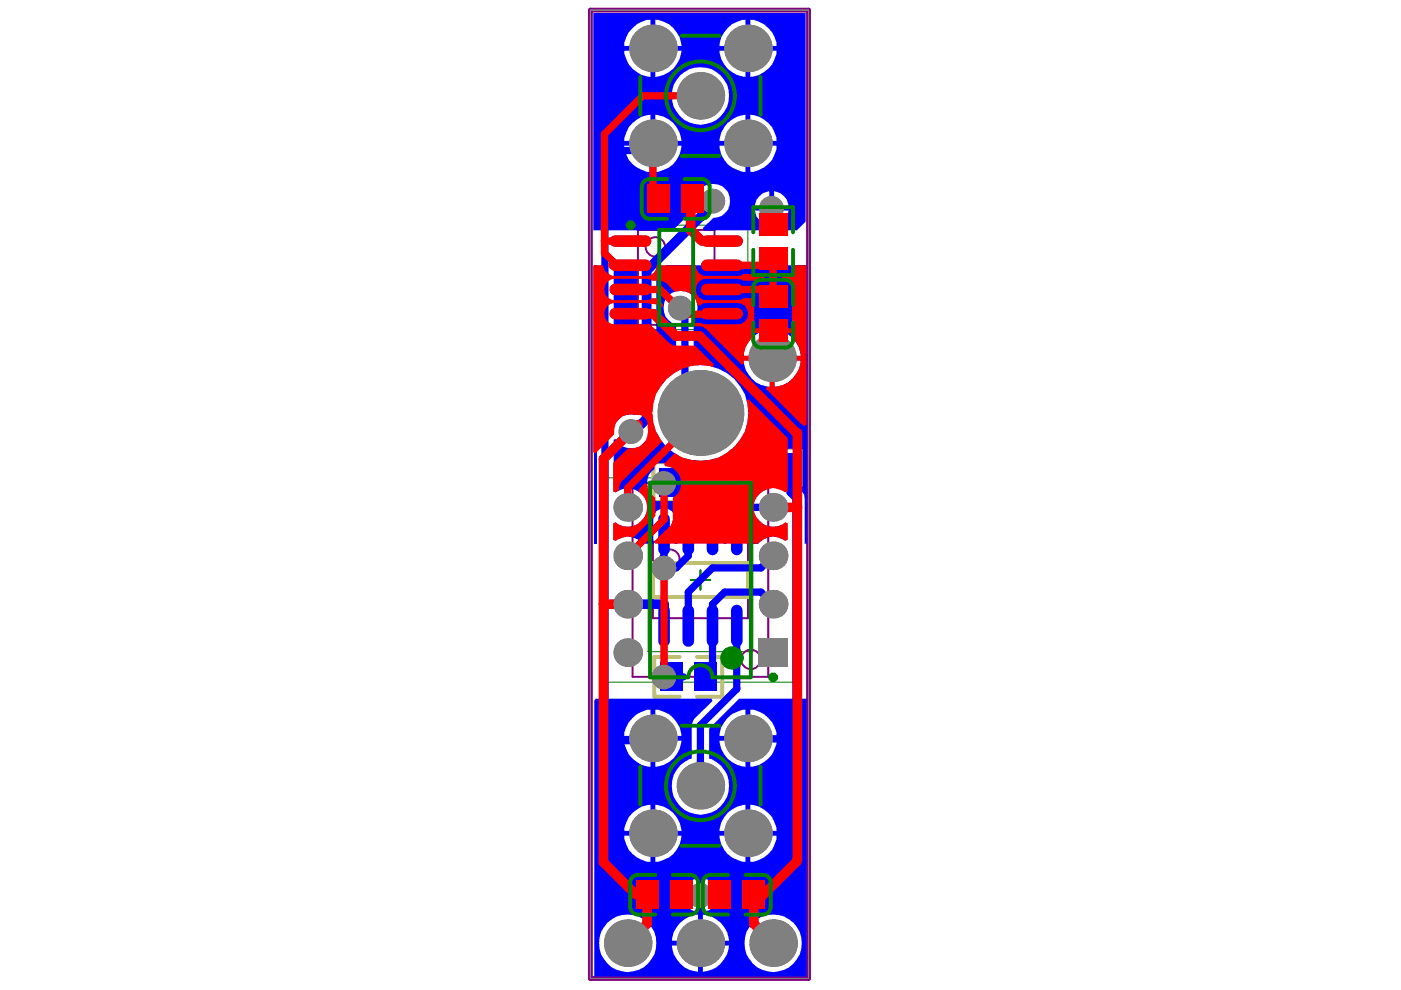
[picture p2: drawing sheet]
<svg xmlns="http://www.w3.org/2000/svg" width="297mm" height="210mm" viewBox="0 0 297 210" stroke-linecap="round" stroke-linejoin="round" font-family="sans-serif">
<path d="M125.2 2.1h46.2v205.4h-46.2z" fill="none" stroke="#808080" stroke-width=".21"/>
<path d="M141.3 58.8h4.1M143.4 56.8v4.1M146.4 123h4.2M148.5 120.9v4.1" fill="none" stroke="#008000" stroke-width=".41"/>
<path d="M128.2 47.7h30.4v22.2h-30.4zM128.9 101.3h39.2v43.3h-39.2zM137.4 107.8h22.2v30.4h-22.2z" fill="none" stroke="#008000" stroke-width=".21"/>
<g fill="none" stroke="#800080" stroke-width=".41">
<path d="M135.2 48.8h16.3v20.1h-16.3zM134.1 102.4h28.8v41.1h-28.8zM138.4 114.9h20.2v16.2h-20.2z"/>
<circle cx="138.9" cy="52.3" r="2.05"/>
<circle cx="142" cy="118.6" r="2.05"/>
<circle cx="159.2" cy="139.8" r="2.05"/>
</g>
<path d="M125.2 2.1h46.2v205.4h-46.2z" fill="none" stroke="#800080" stroke-width="1"/>
<g fill="none" stroke="#800080" stroke-width=".21">
<circle cx="148.5" cy="20.3" r=".82"/>
<circle cx="148.5" cy="20.3" r="4.2"/>
<circle cx="148.5" cy="20.3" r="7.3"/>
<circle cx="148.5" cy="166.6" r=".82"/>
<circle cx="148.5" cy="166.6" r="4.2"/>
<circle cx="148.5" cy="166.6" r="7.3"/>
</g>
<path d="M143.9 98h-5.4v8.4h5.4M147.6 98h5.3v8.4h-5.3M161.4 94.9h-3.7a1.64 1.64 0 0 0-1.7 1.7v5.1a1.64 1.64 0 0 0 1.7 1.7h3.7M165.1 94.9h3.7a1.64 1.64 0 0 1 1.6 1.7v5.1a1.64 1.64 0 0 1-1.6 1.7h-3.7M138.4 119.4h20.2v7.2h-20.2zM144.1 139.3h-5.4v8.4h5.4M147.8 139.3h5.3v8.4h-5.3" fill="none" stroke="#c0c073" stroke-width=".82"/>
<circle cx="137.4" cy="113.3" r=".51" fill="none" stroke="#c0c073" stroke-width="1"/>
<g fill="#00f">
<path d="M125.9 56.2h.5v59.1h-.5z"/>
<path d="M152.7 104.1h3.8l1.4-.5 .3-.4h4.5l.1 .5a3.9 3.9 0 0 0-2.5 2h-4.1a1.76 1.76 0 0 0-1.8 1.9v1.2l-.3 .4-.1 .8v5.3h-.7v-5.3a2.11 2.11 0 0 0-2.1-2.2v-1.6h1.5z"/>
<path d="M158.8 109.4h1.5a4 4 0 0 0 6.2 1.4l.4 .2v3.5l-.4 .2a4.1 4.1 0 0 0-5.8 .6h-2.2v-5.5z"/>
<path d="M130.1 56.2h4.7l.3 .5-.1 30.7-.4 .6a3.3 3.3 0 0 0-4 1.8l-.5-.1z"/>
<path d="M130.1 93.2l.5-.1a3.6 3.6 0 0 0 4.1 1.9 3.6 3.6 0 0 0 2.7-3.5l.9-1 .5 .1a10.1 10.1 0 0 0 9.7 7.1l-.1 .5h-9.7v1.3a3.6 3.6 0 0 0 0 5.9v.8h8.8v1.7l-.4 .2a2.26 2.26 0 0 0-3.4 1.9v5.3h-.6v-5.3a2.26 2.26 0 0 0-2.3-2.2 2.26 2.26 0 0 0-2.3 2.2v5.3h-2.2a4.2 4.2 0 0 0-5.8-.6l-.4-.2v-3.5l.4-.2a4.1 4.1 0 0 0 5.6-.4 4.1 4.1 0 0 0 0-5.6 4.1 4.1 0 0 0-5.6-.4l-.4-.2z"/>
<path d="M139.2 58.2l2-2h29.9v59.1h-.5l-.1-10.4-.4-.6-.7-.6 .2-.5h.6v-8h-14v4.8l-.4 .4h-3.1v-2.2h-4.1l-.1-.5a10.1 10.1 0 0 0 10.2-10.6 10.1 10.1 0 0 0-11.2-9.6l-.4-.3v-9.6a3.6 3.6 0 0 0-.8-5.4 3.6 3.6 0 0 0-5.3 1.6 3.6 3.6 0 0 0 2.4 5v10a9.6 9.6 0 0 0-3.7 3.7l-.5-.1zM164.2 69.9v5.5h5.6a6 6 0 0 0-5.6-5.5zM159.4 71.6a5.6 5.6 0 0 0-1.7 3.8h5.5v-5.5a5.6 5.6 0 0 0-3.8 1.7zM164.2 76.5v5.5a6 6 0 0 0 5.6-5.5zM157.7 76.5a6 6 0 0 0 5.5 5.5v-5.5z"/>
<path d="M126.3 148.1h24.6l.2 .5-3.9 3.8-.3 .7-.2 .7v7.1a6.1 6.1 0 0 0-3.4 8.8 6.1 6.1 0 0 0 9.4 1.3 6.1 6.1 0 0 0-.8-9.4l-1-.6-.5-.1v-6.4l6.3-6.4h14.3v59h-45v-58.6zM159.1 150.5v5.5h5.5a6 6 0 0 0-5.5-5.5zM154.3 152.2a5.6 5.6 0 0 0-1.8 3.8h5.6v-5.5a6.2 6.2 0 0 0-3.8 1.7zM138.9 150.5v5.5h5.6a6 6 0 0 0-5.6-5.5zM134.1 152.2a5.6 5.6 0 0 0-1.7 3.8h5.5v-5.5a5.6 5.6 0 0 0-3.8 1.7zM159.1 157.1v5.5a6 6 0 0 0 5.5-5.5zM152.5 157.1a6 6 0 0 0 5.6 5.5v-5.5zM138.9 157.1v5.5a6 6 0 0 0 5.6-5.5zM132.4 157.1a6 6 0 0 0 5.5 5.5v-5.5zM159.1 170.6v5.6h5.5a6 6 0 0 0-5.5-5.6zM154.3 172.4a6.2 6.2 0 0 0-1.8 3.8h5.6v-5.6a6.2 6.2 0 0 0-3.8 1.8zM138.9 170.6v5.6h5.6a6 6 0 0 0-5.6-5.6zM134.1 172.4a6.2 6.2 0 0 0-1.7 3.8h5.5v-5.6a5.6 5.6 0 0 0-3.8 1.8zM159.1 177.2v5.5a5.8 5.8 0 0 0 5.5-5.5zM152.5 177.2a5.8 5.8 0 0 0 5.6 5.5v-5.5zM138.9 177.2v5.5a5.8 5.8 0 0 0 5.6-5.5zM132.4 177.2a5.8 5.8 0 0 0 5.5 5.5v-5.5zM149 186.2v3.1h3.1a3.6 3.6 0 0 0-3.1-3.1zM145.9 187.2l-.6 .8-.4 1.3h3.1v-3.1l-1.3 .4zM149 190.3v3.1a3.6 3.6 0 0 0 3.1-3.1zM144.9 190.3a3.6 3.6 0 0 0 3.1 3.1v-3.1zM149 193.9v5.6h5.6a6 6 0 0 0-5.6-5.6zM144.2 195.7a5.6 5.6 0 0 0-1.8 3.8h5.6v-5.6a5.6 5.6 0 0 0-3.8 1.8zM149 200.5v5.5a6 6 0 0 0 5.6-5.5zM142.4 200.5a6 6 0 0 0 5.6 5.5v-5.5zM157.8 200a6.1 6.1 0 0 0 12.2 0 6.1 6.1 0 0 0-12.2 0zM127 200a6.1 6.1 0 0 0 12.1 0 6.1 6.1 0 0 0-12.1 0z"/>
<path d="M125.8 2.8h45v44.2l-1.8 1.9h-19.8l-.2-.6 2.3-2.1a3.6 3.6 0 0 0 3.5-4.1 3.6 3.6 0 0 0-4.4-3.1 3.6 3.6 0 0 0-2.6 4.7l-5.2 5.2h-16.8zM159.1 4.2v5.5h5.5a6 6 0 0 0-5.5-5.5zM154.3 5.9a5.6 5.6 0 0 0-1.8 3.8h5.6v-5.5a6.2 6.2 0 0 0-3.8 1.7zM138.9 4.2v5.5h5.6a6 6 0 0 0-5.6-5.5zM134.1 5.9a5.6 5.6 0 0 0-1.7 3.8h5.5v-5.5a5.6 5.6 0 0 0-3.8 1.7zM159.1 10.8v5.5a6 6 0 0 0 5.5-5.5zM152.5 10.8a6 6 0 0 0 5.6 5.5v-5.5zM138.9 10.8v5.5a6 6 0 0 0 5.6-5.5zM132.4 10.8a6 6 0 0 0 5.5 5.5v-5.5zM142.4 20.3a6.1 6.1 0 0 0 12.2 0 6.1 6.1 0 0 0-12.2 0zM159.1 24.3v5.6h5.5a6 6 0 0 0-5.5-5.6zM154.3 26.1a6.2 6.2 0 0 0-1.8 3.8h5.6v-5.6a6.2 6.2 0 0 0-3.8 1.8zM138.9 24.3v5.6h5.6a6 6 0 0 0-5.6-5.6zM134.1 26.1a6.2 6.2 0 0 0-1.7 3.8h5.5v-5.6a5.6 5.6 0 0 0-3.8 1.8zM159.1 30.9v5.5a5.8 5.8 0 0 0 5.5-5.5zM152.5 30.9a5.8 5.8 0 0 0 5.6 5.5v-5.5zM138.9 30.9v5.5a5.8 5.8 0 0 0 5.6-5.5zM132.4 30.9a5.8 5.8 0 0 0 5.5 5.5v-5.5zM164.1 40.5v3.1h3.1a3.6 3.6 0 0 0-3.1-3.1zM161 41.6l-.6 .7-.4 1.3h3.1v-3.1l-1.3 .5zM164.1 44.6v3.1a3.6 3.6 0 0 0 3.1-3.1zM160 44.6a3.6 3.6 0 0 0 3.1 3.1v-3.1z"/>
</g>
<path d="M145.9 113.3v4.5" fill="none" stroke="#00f" stroke-width="1.5"/>
<path d="M140.8 128.1v4.6" fill="none" stroke="#00f" stroke-width="2.1"/>
<circle cx="140.8" cy="143.5" r=".77" fill="#00f"/>
<path d="M129.8 31.9h7.1M128.3 47.4v109.7h9.5M145.2 66.6v17.7M159.6 99.2l-3.1 3h-7.2v9.4l1.8 1.7M166.8 99.2l.7 .7v4.5l1.3 1.2v51h-10M140.8 113.3v7.1h2.6l2.5-2.6M163.9 117.8l-2.5 2.6h-10.3l-5.2 5.1v7.2M163.9 107.6h-7.7v5.7M156.2 132.7v13.4l-7.7 7.7v12.8M163.9 128.1l-2.5-2.6h-7.8l-2.5 2.6v15.4M140.8 143.5h4.1" fill="none" stroke="#00f" stroke-width="1.5"/>
<path d="M151.1 43.4l-14 14v31.4l-1.3 1.3M133.1 128.1h7.7" fill="none" stroke="#00f" stroke-width="2.1"/>
<g fill="#808080">
<circle cx="140.7" cy="143.6" r="2.62"/>
<circle cx="140.7" cy="120.5" r="2.62"/>
<circle cx="151.1" cy="42.6" r="2.62"/>
<circle cx="140.7" cy="102.5" r="2.62"/>
<circle cx="133.8" cy="91.5" r="2.62"/>
<circle cx="144.2" cy="65.3" r="2.62"/>
<circle cx="148.5" cy="189.9" r="2.62"/>
<circle cx="163.6" cy="44.2" r="2.62"/>
<circle cx="163.9" cy="128.1" r="3"/>
<circle cx="163.9" cy="117.8" r="3"/>
<circle cx="163.9" cy="107.6" r="3"/>
<circle cx="133.1" cy="200" r="5"/>
<circle cx="133.1" cy="138.4" r="3"/>
<circle cx="133.1" cy="128.1" r="3"/>
<circle cx="133.1" cy="117.8" r="3"/>
<circle cx="133.1" cy="107.6" r="3"/>
<circle cx="148.5" cy="200" r="5"/>
<circle cx="163.9" cy="200" r="5"/>
<circle cx="148.5" cy="166.6" r="5"/>
<circle cx="158.6" cy="176.7" r="5"/>
<circle cx="163.7" cy="76" r="5"/>
<circle cx="158.6" cy="30.4" r="5"/>
<circle cx="158.6" cy="10.3" r="5"/>
<circle cx="158.6" cy="156.5" r="5"/>
<circle cx="148.5" cy="20.3" r="5"/>
<circle cx="138.4" cy="176.7" r="5"/>
<circle cx="138.4" cy="30.4" r="5"/>
<circle cx="138.4" cy="10.3" r="5"/>
<circle cx="138.4" cy="156.5" r="5"/>
<circle cx="148.5" cy="87.6" r="9.1"/>
</g>
<path d="M160.8 135.3h6.2v6h-6.2z" fill-rule="evenodd" fill="#808080"/>
<path d="M140.8 110v6.5M145.9 110v6.5M156.2 110v6.5M140.8 129.4v6.5M145.9 129.4v6.5M156.2 129.4v6.5" fill="none" stroke="#00f" stroke-width="2.5"/>
<g fill="#00f">
<path d="M164.4 96.2h4.8v5.9h-4.8z" fill-rule="evenodd"/>
<path d="M157.2 96.2h4.8v5.9h-4.8z" fill-rule="evenodd"/>
</g>
<path d="M151.1 129.4v6.5" fill="none" stroke="#00f" stroke-width="2.5"/>
<g fill="#00f">
<path d="M140 140.5h4.7v6h-4.7z" fill-rule="evenodd"/>
<path d="M147.2 140.5h4.7v6h-4.7z" fill-rule="evenodd"/>
</g>
<path d="M151.1 110v6.5" fill="none" stroke="#00f" stroke-width="2.5"/>
<g fill="#00f">
<path d="M147 99.3h4.7v5.9h-4.7z" fill-rule="evenodd"/>
<path d="M139.8 99.3h4.7v5.9h-4.7z" fill-rule="evenodd"/>
</g>
<g fill="#f00">
<path d="M136.7 102.4l.5 .2a3.1 3.1 0 0 0 1.7 2.9v3.9l-4.6 4.5a4 4 0 0 0-3.8 .8l-.5-.2v-3.5l.5-.2a4.1 4.1 0 0 0 5.8-.7 4.1 4.1 0 0 0-.8-5.8v-.5z"/>
<path d="M140.8 98.3l2.3-2.2a10.1 10.1 0 0 0 11.4-.4 10.1 10.1 0 0 0 3.8-10.8l.5-.2 8.2 8.2v11.3l-.5 .2a4.1 4.1 0 0 0-5.6 .4 4.1 4.1 0 0 0 0 5.6 4.1 4.1 0 0 0 5.6 .4l.5 .2v3.5l-.5 .2a4.1 4.1 0 0 0-5.8 .6h-21.8l-.2-.5 3.4-3.3 .3-.6 .2-.8v-4.6a3.6 3.6 0 0 0 1.7-3.9 3.6 3.6 0 0 0-3.3-2.8z"/>
<path d="M125.8 56.2h2a1.77 1.77 0 0 0 1 1.7l.8 .5 .8 .1h6.5a2.12 2.12 0 0 0 2.3-2.3h8.4a2.12 2.12 0 0 0 2.2 2.3h6.5l.8-.1 .6-.3h4.4v1.4h-4.4l-.6-.3-.8-.1h-6.5a2.26 2.26 0 0 0-2.2 2.3 2.26 2.26 0 0 0 2.2 2.2h6.5l.8-.1 .6-.3h2.2v6.4h8v-10.1h-2.1v-1.4h2.1v-1.9h3.1v33.8l-.5 .3-.7-.5-7.4-7.4 .2-.4h.6v-5.5h-5.5l.1 .6-.6 .2-7.5-7.5-.7-.5-3.4-.1-.1-.5 .5-.2h2.7l.2 .2 .9 .1h6.5a2.26 2.26 0 0 0 2.3-2.3 2.26 2.26 0 0 0-2.3-2.2h-6.5l-.9 .1-.5 .4h-.5a3.5 3.5 0 0 0-4.8-2.9l-1.8-1.9-1.3-.5h-1.8l-.4-.3-.9-.1h-6.5a2.26 2.26 0 0 0-2.2 2.3 2.26 2.26 0 0 0 2.2 2.2h6.5l.9-.1 .4-.3h1.1l1.3 1.4-.1 .5-.3 .1a2.27 2.27 0 0 0-2.4-.7l-.9-.2h-6.5a2.26 2.26 0 0 0-2.2 2.2 2.26 2.26 0 0 0 2.2 2.3l7.3-.1 4.1 4 .7 .5 4.9 .1 4 4-.2 .5a10.1 10.1 0 0 0-11.1 4 10.1 10.1 0 0 0 .3 11.8l-8.6 8.5-.6 1.4v.5l-.7 .4-.5-.2v-6.1l3.2-3a3.7 3.7 0 0 0 4.1-4.7 2.2 2.2 0 0 0-2.6-2.4 3.6 3.6 0 0 0-4.5 4.1l-3.9 4-.5-.1zM159.9 70.6v.6a6.1 6.1 0 0 0-2.2 4.2h12.1a5.6 5.6 0 0 0-1.9-3.9v-.9zM164.2 76.5v5.5a6 6 0 0 0 5.6-5.5z"/>
</g>
<path d="M138.4 30.4v11.7l1.4 1.3M148.5 20.3h-12.2l-8.1 8.1v25.3l2.5 2.4M128.2 51.1h5.5M129.7 56.2h4M153 56.2h9.4M163.9 56.2v5.2M133.7 61.4h6.3l5.2 5.2h7.7M153 61.4h9.4M163.9 70.1l1 6.7M148.5 88.1l-15.4 15.4v4.1M140.8 102.4v7.7l-7.7 7.7M140.8 120.4v23.1" fill="none" stroke="#f00" stroke-width="1.5"/>
<path d="M146.4 43.1v5.8M146.6 48.9l2.2 2.2M133.7 66.5h4.8l4.8 4.7h5l20.7 20.7M135.2 90l-7.2 7.3v85.5l6.8 6.9M169.1 91.8v90.4l-.1 .4-7.5 7.5M163.9 107.6h5.2M128 128.1h5.1M137.2 189.7v6.2l-4.1 4.1M159.8 189.7v6.2l4.1 4.1" fill="none" stroke="#f00" stroke-width="2.1"/>
<g fill="#808080">
<circle cx="140.7" cy="143.6" r="2.62"/>
<circle cx="140.7" cy="120.5" r="2.62"/>
<circle cx="151.1" cy="42.6" r="2.62"/>
<circle cx="140.7" cy="102.5" r="2.62"/>
<circle cx="133.8" cy="91.5" r="2.62"/>
<circle cx="144.2" cy="65.3" r="2.62"/>
<circle cx="148.5" cy="189.9" r="2.62"/>
<circle cx="163.6" cy="44.2" r="2.62"/>
<circle cx="163.9" cy="128.1" r="3"/>
<circle cx="163.9" cy="117.8" r="3"/>
<circle cx="163.9" cy="107.6" r="3"/>
<circle cx="133.1" cy="200" r="5"/>
<circle cx="133.1" cy="138.4" r="3"/>
<circle cx="133.1" cy="128.1" r="3"/>
<circle cx="133.1" cy="117.8" r="3"/>
<circle cx="133.1" cy="107.6" r="3"/>
<circle cx="148.5" cy="200" r="5"/>
<circle cx="163.9" cy="200" r="5"/>
<circle cx="148.5" cy="166.6" r="5"/>
<circle cx="158.6" cy="176.7" r="5"/>
<circle cx="163.7" cy="76" r="5"/>
<circle cx="158.6" cy="30.4" r="5"/>
<circle cx="158.6" cy="10.3" r="5"/>
<circle cx="158.6" cy="156.5" r="5"/>
<circle cx="148.5" cy="20.3" r="5"/>
<circle cx="138.4" cy="176.7" r="5"/>
<circle cx="138.4" cy="30.4" r="5"/>
<circle cx="138.4" cy="10.3" r="5"/>
<circle cx="138.4" cy="156.5" r="5"/>
<circle cx="148.5" cy="87.6" r="9.1"/>
</g>
<path d="M160.8 135.3h6.2v6h-6.2z" fill-rule="evenodd" fill="#808080"/>
<g fill="#f00">
<path d="M137.3 39.2h4.7v6h-4.7z" fill-rule="evenodd"/>
<path d="M144.5 39.2h4.7v6h-4.7z" fill-rule="evenodd"/>
<path d="M160.9 60.6h6v4.7h-6z" fill-rule="evenodd"/>
<path d="M160.9 67.7h6v4.8h-6z" fill-rule="evenodd"/>
<path d="M160.9 45.2h6v4.7h-6z" fill-rule="evenodd"/>
<path d="M160.9 52.3h6v4.8h-6z" fill-rule="evenodd"/>
</g>
<path d="M130.4 56.2h6.5M130.4 51.1h6.5M130.4 66.5h6.5" fill="none" stroke="#f00" stroke-width="2.5"/>
<g fill="#f00">
<path d="M157.4 186.7h4.8v6h-4.8z" fill-rule="evenodd"/>
<path d="M150.3 186.7h4.7v6h-4.7z" fill-rule="evenodd"/>
<path d="M142 186.7h4.8v6h-4.8z" fill-rule="evenodd"/>
</g>
<path d="M149.8 56.2h6.5M149.8 51.1h6.5M130.4 61.4h6.5M149.8 66.5h6.5M149.8 61.4h6.5" fill="none" stroke="#f00" stroke-width="2.5"/>
<path d="M134.8 186.7h4.8v6h-4.8z" fill-rule="evenodd" fill="#f00"/>
<g fill="none" stroke="#008000" stroke-width=".82">
<path d="M135.8 16.3v8M144.5 7.6h8M161.2 16.3v8M141.4 38h-3.7a1.64 1.64 0 0 0-1.6 1.6v5.1a1.64 1.64 0 0 0 1.6 1.7h3.7M144.5 33h8M145.1 38h3.7a1.64 1.64 0 0 1 1.7 1.6v5.1a1.64 1.64 0 0 1-1.7 1.7h-3.7M139.8 48.8h7.2v20.1h-7.2zM159.7 53v5.3h8.4v-5.3M159.7 49.3v-5.4h8.4v5.4M159.7 68.4v3.7a1.64 1.64 0 0 0 1.7 1.6h5.1a1.64 1.64 0 0 0 1.6-1.6v-3.7M159.7 64.7v-3.7a1.64 1.64 0 0 1 1.7-1.7h5.1a1.64 1.64 0 0 1 1.6 1.7v3.7M137.8 102.3h21.4v41.3h-8.1a2.57 2.57 0 0 0-2.6-2.6 2.57 2.57 0 0 0-2.6 2.6h-8.1z"/>
<path d="M144.5 153.9h8M135.8 162.6v8M144.5 179.3h8M161.2 162.6v8M138.9 185.5h-3.7a1.64 1.64 0 0 0-1.6 1.6v5.2a1.64 1.64 0 0 0 1.6 1.6h3.7M142.6 185.5h3.7a1.64 1.64 0 0 1 1.7 1.6v5.2a1.64 1.64 0 0 1-1.7 1.6h-3.7M154.4 185.5h-3.7a1.64 1.64 0 0 0-1.7 1.6v5.2a1.64 1.64 0 0 0 1.7 1.6h3.7M158.1 185.5h3.7a1.64 1.64 0 0 1 1.6 1.6v5.2a1.64 1.64 0 0 1-1.6 1.6h-3.7"/>
<circle cx="148.5" cy="20.3" r="7.3"/>
<circle cx="148.5" cy="166.6" r="7.3"/>
</g>
<g fill="none" stroke="#008000" stroke-width="1">
<circle cx="133.7" cy="47.7" r=".51"/>
<circle cx="163.9" cy="143.6" r=".51"/>
</g>
<circle cx="155.2" cy="139.5" r="1.23" fill="none" stroke="#008000" stroke-width="2.5"/>
</svg>
